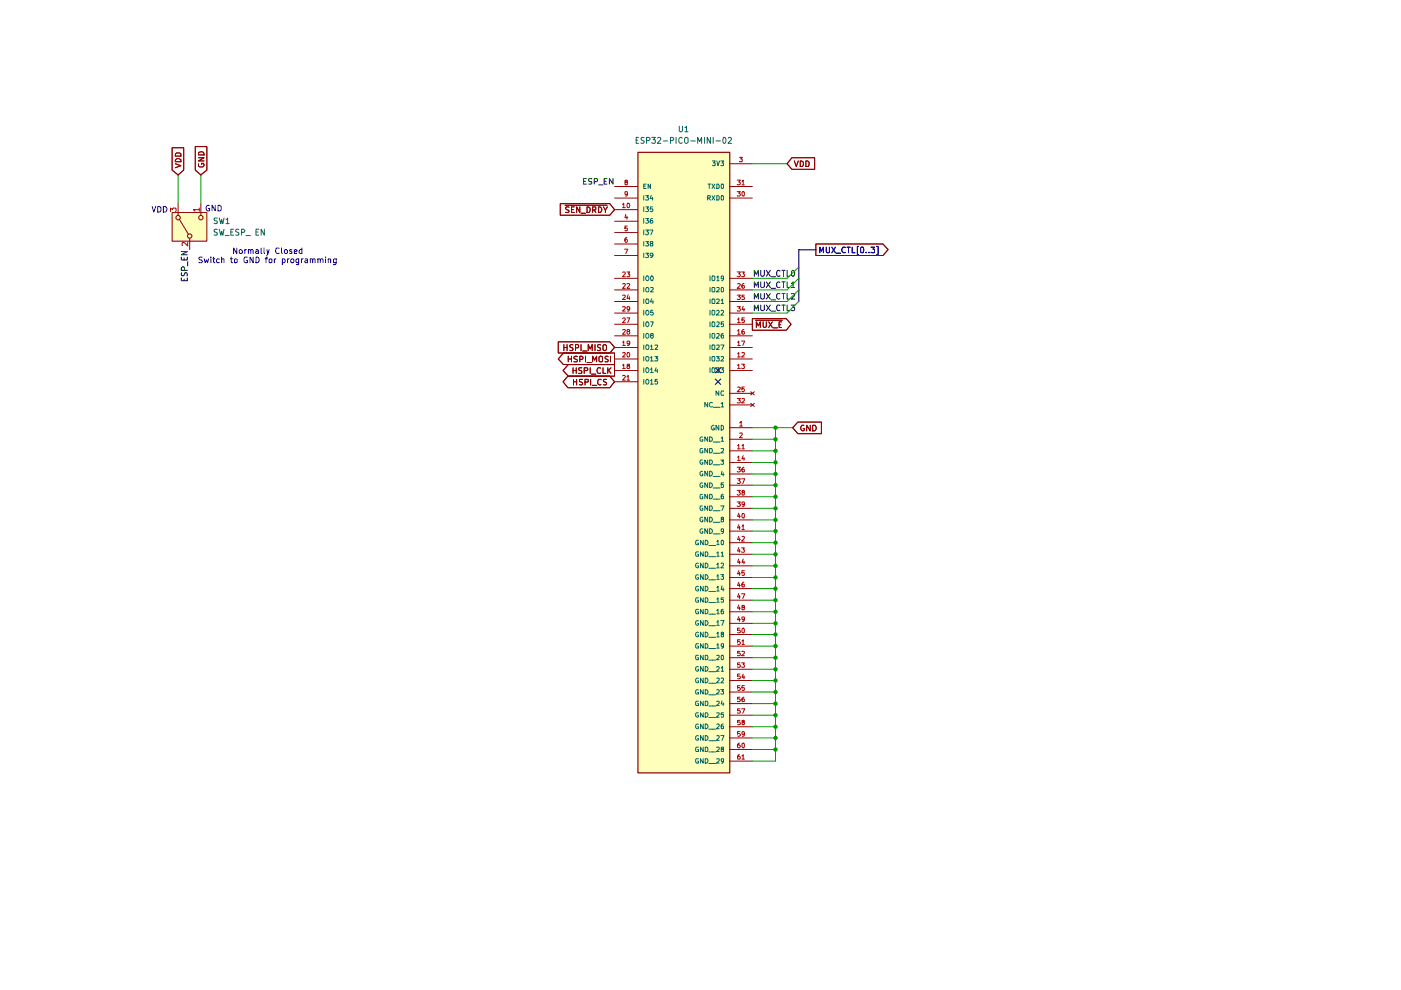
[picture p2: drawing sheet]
<svg xmlns="http://www.w3.org/2000/svg" width="297mm" height="210mm" viewBox="0 0 297 210" stroke-linecap="round" stroke-linejoin="round" font-family="sans-serif">
<g fill="#feffba">
<path d="M36.5 45.1h7.4v6.1h-7.4z"/>
<path d="M135.3 32.3h19.4v131.6h-19.4z"/>
</g>
<g fill="none" stroke="#900000" stroke-width=".21">
<path d="M36.5 31.3h2.4v4.8l-1.1 1-1.3-1zM37.2 34.7l1.2 .4-1.2 .5M37.3 33.9a.72 .72 0 0 1 1.1 0v.4h-1.2zM37.3 32.6l.1-.2h.7l.3 .2v.5h-1.2zM41.4 31.1h2.5v5l-1.3 1-1.2-1zM42.1 34.7v.5l.2 .2h.7a.52 .52 0 0 0 .2-.8h-.4v.3M42.1 33.4h1.2l-1.2 .7h1.2M42.1 32.4a.66 .66 0 0 1 .7-.2 .66 .66 0 0 1 .5 .7h-1.2zM130.3 39.5h4.9M154.7 34.7h4.8M154.7 39.5h4.8M167.9 33.4h4.8v2.5h-4.8l-1-1.2z"/>
<path d="M168.4 34.1l.4 1.2 .4-1.2M169.7 34.1a.66 .66 0 0 1 .6 .5 .66 .66 0 0 1-.2 .7h-.4zM170.9 34.1h.3l.3 .3v.7l-.1 .2h-.5zM36.5 45h7.4v6.1h-7.4zM37.8 43.2v2.4M38 46.5l2 3.2M40.2 50.5v2.4M42.6 43.2v2.4M118.8 43.2h10.5l1 1.2-1 1.2h-10.5zM119.8 43.5h8.9M120.6 43.9h-.6l-.1 .3 .6 .3 .1 .4-.1 .1h-.6M121.2 44.4h.4"/>
<path d="M121.8 43.9h-.6v1.1h.6M122.9 43.9v1.1l-.6-1.1v1.1M123.2 45.2h.9M124.5 43.9a.66 .66 0 0 1 .6 .4 .66 .66 0 0 1-.2 .7h-.4zM125.6 44.5h.6l.1-.1v-.5h-.7v1.1M126 44.5l.3 .5M126.9 43.9a.66 .66 0 0 1 .7 .4 .66 .66 0 0 1-.3 .7h-.4zM127.9 43.9l.5 .6 .4-.6M128.4 44.5v.5M130.3 46.9h4.9M130.3 49.3h4.9M130.3 51.7h4.9"/>
<path d="M130.3 54.2h4.9M130.3 42h4.9M130.3 44.4h4.9M130.3 59h4.9M154.7 42h4.8M154.7 59h4.8M173 51.7h14.2l1.1 1.2-1.1 1.3h-14.2zM118.4 72.5h10.9l1 1.2-1 1.1h-10.9zM119.5 74.8h10.8v2.5h-10.8l-1.1-1.2zM119.5 73.7h.7M119.5 73.1v1.2M120.2 73.1v1.2"/>
<path d="M120.4 79.8h8.9l1 1.1-1 1.3h-8.9l-1-1.3zM120.5 77.3h9.8v2.5h-9.8l-1.1-1.2zM120.5 76.1h.7M120.5 75.5v1.2M121.2 75.5v1.2M121.5 73.2l-.5-.1-.2 .1v.4l.6 .1 .1 .3-.3 .3h-.4M121.5 78.6h.7M121.5 78v1.2M122 73.7h.5l.2-.1v-.4l-.2-.1h-.5v1.2M122.2 78v1.2M122.4 75.6h-.6v.4l.5 .2 .1 .3-.1 .2h-.6M122.9 76.2l.6-.1v-.5l-.6-.1v1.2"/>
<path d="M123.2 73.1v1.2M123.4 78h-.6l-.1 .2 .1 .3 .6 .2v.4l-.7 .1M123.5 74.4h1M123.9 78.6h.6l.1-.2-.1-.3-.6-.1v1.2M124.1 75.5v1.2M124.5 76.9h.9M124.7 74.3v-1.2l.4 .9 .5-.9v1.2M125.1 78v1.2M125.4 79.3h.9M125.6 76.7v-1.2l.5 .9 .4-.9v1.2M126.2 73.1v1.2M127 75.7l.3-.2 .5 .2v.8l-.2 .2h-.4l-.2-.2z"/>
<path d="M127.3 73.2h-.6v.4l.6 .1v.4l-.2 .2h-.4M127.3 78.1v-.1a.66 .66 0 0 0-.7 .4 .66 .66 0 0 0 .2 .8l.5-.1M127.8 73.2l.6-.1a.86 .86 0 0 1 0 1.2l-.6-.1zM127.8 78v1.2h.6M128.9 78v1.2M128.9 75.6h-.5v.4l.5 .2v.3v.2h-.6M129 78.5l.5 .7M129.5 75.5v1.2M129.5 78l-.6 .7M130.3 76.1h4.9M130.3 78.6h4.9M130.3 68.7h4.9"/>
<path d="M130.3 71.2h4.9M130.3 73.7h4.9M130.3 61.5h4.9M130.3 63.9h4.9M130.3 66.4h4.9M154.7 76.1h4.8M154.7 78.6h4.8M154.7 68.7h4.8M154.7 71.2h4.8M154.7 73.7h4.8M154.7 61.5h4.8M154.7 63.9h4.8"/>
<path d="M154.7 66.4h4.8M159.5 67.6h7.2l1 1.1-1 1.3h-7.2zM160.2 67.9h5.7M160.4 69.4v-1.2l.4 .9 .4-.9v1.2M161.8 68.2v1a.35 .35 0 0 0 .3 .2 .35 .35 0 0 0 .4-.2v-1M163 68.2l.7 1.2M163.7 68.2l-.7 1.2M163.9 69.5h.9M165.2 68.8h.3M165.7 68.2h-.5v1.2h.5M121.6 80.9h.7M121.6 80.4v1.2"/>
<path d="M122.3 80.4v1.2M123.5 80.4h-.6v.5a.57 .57 0 0 1 .5 .6h-.5M124 81l.7-.1v-.4l-.7-.1v1.2M125.2 80.4v1.2M125.6 81.7h.9M127.4 80.5l-.5-.1-.2 .3v.7a.45 .45 0 0 0 .7 .1M128.6 80.4h-.6v.5l.5 .2 .1 .3-.2 .2-.5-.1M130.3 80.9h4.9M154.7 90.7h4.8M154.7 93.1h4.8M154.7 95.6h4.8M154.7 98h4.8"/>
<path d="M154.7 83.4h4.8M154.7 85.9h4.8M159.2 83.1l.7 .6M159.2 85.5l.7 .7M159.9 83.1l-.7 .6M159.9 85.5l-.7 .7M169.2 89.5h5v2.4h-5l-1.1-1.2zM170.4 90.2h-.4a.61 .61 0 0 0-.3 .8 .61 .61 0 0 0 .8 .3v-.5h-.2M171.8 90.2v1.2l-.8-1.2v1.2M172.3 90.2h.5a.66 .66 0 0 1 .2 .8 .66 .66 0 0 1-.7 .4zM154.7 100.5h4.8M154.7 102.9h4.8"/>
<path d="M154.7 105.3h4.8M154.7 107.8h4.8M154.7 110.2h4.8M154.7 112.6h4.8M154.7 115.1h4.8M154.7 117.5h4.8M154.7 120h4.8M154.7 122.4h4.8M154.7 124.8h4.8M154.7 127.3h4.8M154.7 129.7h4.8M154.7 132.2h4.8"/>
<path d="M154.7 134.5h4.8M154.7 137h4.8M154.7 139.4h4.8M154.7 141.9h4.8M154.7 144.3h4.8M154.7 146.7h4.8M154.7 149.2h4.8M154.7 151.6h4.8M154.7 154.1h4.8M154.7 156.5h4.8M154.7 158.9h4.8M154.7 161.4h4.8"/>
<circle cx="37.8" cy="46.1" r=".47"/>
<circle cx="40.2" cy="50" r=".47"/>
<circle cx="42.6" cy="46.1" r=".47"/>
</g>
<g fill="none" stroke="#0f0f0f" stroke-width=".21">
<path d="M123.7 38.4h.4M124.3 37.8h-.6v1.2h.6M125.5 37.9h-.7v.5l.6 .1 .1 .2-.1 .3h-.6M126 38.5h.5l.2-.1v-.5l-.7-.1v1.2M126.9 39.2h.9M128.1 38.4h.4M128.7 37.8h-.6v1.2h.6M130 37.8v1.2l-.8-1.2v1.2M38.4 58.9v.6h1.3v-.6M38.4 54.5v.6h1.3v-.6M38.4 53.3h1.3l-1.3 .7h1.3M38.5 57.8l-.1 .5 .3 .2 .3-.1 .2-.6h.3l.2 .3-.1 .4"/>
<path d="M39 54.7v.4M39 59.2v.3M39.1 57.3l-.1-.7h-.3l-.3 .2v.5h1.3M39.8 55.5v.9M159.9 58.6v-1.3l.5 .9 .4-.9v1.3M161.3 57.3v1l.2 .3h.3l.3-.3v-1M161.3 59.8v1l.2 .2h.4l.2-.2v-1M162.5 57.3l.8 1.3M162.5 59.8l.8 1.2M163.3 57.3l-.8 1.3M163.3 59.8l-.8 1.2M163.5 58.7h.9"/>
<path d="M165.4 57.5l-.4-.2-.3 .4 .1 .7 .2 .2 .4-.2M165.4 59.9a.45 .45 0 0 0-.7 .1v.7l.1 .3 .6-.1M165.8 57.3h.7M165.8 59.8h.7M166.1 57.3v1.3M166.1 59.8v1.2M166.9 57.3v1.3h.5M166.9 59.8v1.2h.5M168.1 57.3a.68 .68 0 0 1 .4 .7 .68 .68 0 0 1-.4 .6l-.3-.3v-.7zM159.9 61v-1.2l.5 .8 .4-.8v1.2M159.9 65.9v-1.2l.5 .8 .4-.8v1.2M159.9 63.4v-1.2l.5 .9 .4-.9v1.2"/>
<path d="M161.3 64.7v.9l.2 .3 .5-.1 .1-.2v-.9M161.3 62.2v1l.2 .2 .5-.1 .1-.1v-1M162.5 64.7l.8 1.2M162.5 62.2l.8 1.2M163.3 64.7l-.8 1.2M163.3 62.2l-.8 1.2M163.5 61.1h.9M163.5 66h.9M163.5 63.6h.9M165.4 64.8l-.6-.1-.1 .2 .1 .8 .2 .2 .4-.1M165.4 62.3l-.6-.1-.1 .3v.7a.45 .45 0 0 0 .7 .1M165.8 64.7h.7"/>
<path d="M165.8 62.2h.7M166.1 62.2v1.2M166.1 64.7v1.2M166.9 64.7v1.2h.5M166.9 62.2v1.2h.5M167.7 64.7h.8l-.4 .4 .3 .1v.6h-.7M167.8 60.1l.3-.3v1.2M167.8 62.3l.5-.1 .2 .4-.8 .8h.8M167.8 61h.7"/>
</g>
<g fill="none" stroke="#b80000" stroke-width=".21">
<path d="M132.7 38.6l-.2-.1v-.2h.5l-.1 .3-.4 .1v.4l.2 .1 .3-.1v-.4l-.2-.1M156.3 38.2h.7l-.4 .4 .4 .2-.1 .3h-.6M156.8 33.4h.6l-.3 .3 .3 .2-.1 .4-.5-.1M157.3 38.4l.3-.2v1M157.3 39.2h.5M36.2 44.9v-.8l.4 .3 .1-.3h.6v.8M39.8 51.4v.8l-.9-.8-.3 .1 .1 .6M42.2 44.4h-1.2l.3 .4M42.2 44.1v.7M132 43.3l.2-.2v.9M132 57.7h.4l.2 .2-.6 .8h.6M132 44h.6"/>
<path d="M132.4 52.8h.7l-.4 1M132.7 45.5l-.2 .6h.6M132.9 50.4l-.3 .1-.1 .7 .2 .2 .3-.2v-.3l-.2-.2-.3 .3M132.9 57.7h.6l-.3 .4h.2l.1 .4-.2 .2-.4-.1M132.9 45.8v.7M133 47.9h-.5v.5h.5v.5h-.5M133 41.1l-.1 .1h-.3l-.1-.5h.5v.7l-.4 .2M133 43.2l.1-.1a.47 .47 0 0 1 .4 .5 .47 .47 0 0 1-.4 .4l-.2-.3zM156.3 40.6h.7l-.4 .4 .3 .1 .1 .3-.2 .2-.5-.1M156.3 57.7h.7l-.4 .4 .4 .2v.2l-.3 .2-.4-.1M157.2 57.7h.6l-.2 .4 .2 .1v.4h-.6M157.3 40.8l.4-.2v1l-.4-.2z"/>
<path d="M132 77.5l.2-.3v.9M132 72.6l.2-.3v.9M132 74.8h.5l.1 .1-.6 .8h.6M132 79.7l.4-.1 .2 .2-.6 .8h.6M132 60.2l.4-.1 .2 .2-.6 .8h.6M132 62.7l.5-.1 .1 .1-.6 .8h.6M132 67.6l.4-.2 .2 .2-.6 .8h.6M132 69.9l.4-.1 .2 .2-.6 .9h.6M132 65.1l.5-.1 .1 .2-.6 .8h.6M132 78.1h.6M132 73.2h.6M132.9 79.9l.3-.3v1"/>
<path d="M132.9 60.2l.4-.1 .2 .2-.6 .8h.6M132.9 67.4h.6l-.4 1M133 74.8h.1a.47 .47 0 0 1 .4 .4 .47 .47 0 0 1-.4 .5l-.2-.3zM133.1 77.6l-.2-.2 .1-.2h.4v.4h-.3l-.2 .2 .2 .3 .4-.1-.2-.4M133.1 70.3l-.2-.3 .4-.2 .2 .2-.1 .3h-.3l-.2 .1 .2 .5 .4-.2-.2-.4M133.2 62.5l-.3 .7h.6M133.4 62.9v.6M133.5 72.7l-.1 .2h-.4l-.1-.4 .2-.2 .4 .2-.2 .7h-.3M133.5 65.4l-.4 .2-.2-.2 .1-.4h.4l.1 .2-.2 .8h-.3M156.3 65h.7l-.4 .4 .4 .1v.3l-.2 .2-.5-.1M156.3 62.6h.7l-.4 .3 .4 .2v.2l-.2 .2-.5-.1M156.4 75l.2-.2v.9"/>
<path d="M156.4 77.5l.2-.3v.9M156.4 67.7l.2-.3v1M156.4 70.2l.2-.4v1.1M156.4 72.6l.2-.3v.9M156.4 60.2l.3-.1 .3 .3-.7 .7h.7M156.4 75.7h.6M156.4 78.1h.6M156.4 68.4h.6M156.4 70.9h.6M156.4 73.2h.6M157.2 77.2h.6l-.2 .4h.2v.5h-.6M157.2 72.3h.7l-.4 .9"/>
<path d="M157.3 74.8h.4l.1 .4-.6 .5h.6M157.6 64.9l-.3 .7h.6M157.7 69.8l-.4 .3v.7h.5l-.1-.5h-.3l-.1 .1M157.7 60.1l-.4 .3v.6h.5l-.1-.5h-.3l-.1 .2M157.7 65.4v.6M157.8 67.4h-.5v.5h.5v.4h-.5M157.8 62.6h-.5v.4h.5v.4h-.5M132.9 80.6h.6M156.3 84.5h.7l-.4 .3 .4 .2v.3l-.2 .1-.5-.1M156.3 99.1h.7l-.4 .4 .4 .2v.2l-.3 .2-.4-.1M156.4 94.5l.2-.3v1M156.4 96.9l.2-.2v.9"/>
<path d="M156.4 82.1l.3-.1 .3 .3-.7 .8h.7M156.4 95.2h.6M156.4 97.6h.6M156.8 89.7l.3-.4v1M156.8 91.9l.4-.1 .2 .1-.6 .9h.6M156.8 90.3h.6M157.3 94.5l.3-.3v1M157.3 84.6l.4-.1 .1 .4-.6 .5h.6M157.3 95.2h.5M157.6 96.6l-.3 .7h.6M157.7 99.1l-.4 .2v.7h.5l-.1-.5h-.3l-.1 .2M157.7 97v.6"/>
<path d="M157.8 82h-.5v.5l.2-.1 .3 .1v.4l-.2 .2-.3-.2M156.3 101.5h.7l-.4 .4 .4 .2v.3l-.3 .1-.4-.1M156.3 104h.7l-.4 .3 .4 .4-.3 .3-.4-.2M156.3 106.4h.7l-.4 .4 .4 .1v.3l-.2 .2-.5-.1M156.6 108.8l-.2 .7h.6M156.6 111.3l-.2 .6h.6M156.6 113.7l-.2 .7h.6M156.6 116.1l-.2 .7h.6M156.6 118.5l-.2 .7h.6M156.8 109.1v.7M156.8 111.6v.7M156.8 114v.7"/>
<path d="M156.8 116.5v.6M156.8 119v.5M157.2 101.5h.7l-.4 1M157.2 116.2h.6l-.2 .3 .2 .1v.4h-.6M157.3 109.1l.4-.2v.9l-.4-.2zM157.3 111.6l.3-.3v1M157.3 113.8h.5v.3l-.6 .6h.6M157.3 112.3h.5M157.5 104.4l-.2-.1v-.2h.5v.2l-.5 .2v.3l.2 .2 .3-.2v-.3l-.2-.1M157.6 118.5l-.3 .7h.6M157.7 119v.5M157.8 106.8l-.2 .2-.3-.1v-.4h.5v.7l-.4 .2"/>
<path d="M156.6 121l-.2 .7h.6M156.6 123.4l-.2 .7h.6M156.6 125.8l-.2 .8h.6M156.6 128.3l-.2 .6h.6M156.6 130.7l-.2 .7h.6M156.8 121.3v.7M156.8 123.8v.7M156.8 126.2v.7M156.8 128.7v.6M156.8 131.1v.6M156.9 133.2h-.5v.5l.4-.1 .2 .4-.3 .2-.3-.1M156.9 135.6h-.5v.5l.3-.1 .3 .2-.1 .4h-.5"/>
<path d="M156.9 138.1h-.5v.4h.5l.1 .4-.2 .1-.4-.1M157.2 125.9h.7l-.4 1M157.3 135.9l.3-.3v1.1M157.3 138.2l.4-.1 .1 .4-.6 .5h.6M157.3 136.7h.5M157.4 133.3l.2-.1 .2 .2v.6l-.2 .2-.3-.2zM157.5 128.8l-.2-.1v-.3h.4l.1 .3-.5 .2v.3l.4 .1 .1-.4-.2-.1M157.7 123.4l-.4 .3v.7h.5l-.1-.5h-.3l-.1 .1M157.8 121h-.5v.5h.5v.4h-.5M157.8 131.1v.2l-.3 .1-.2-.1v-.4h.5v.6l-.2 .2h-.2M156.8 157.6l-.4 .2v.6l.3 .2 .3-.3-.3-.4-.3 .3M156.9 140.5h-.5v.5h.5l.1 .3-.2 .2-.4-.1"/>
<path d="M156.9 142.9h-.5v.5l.4-.1 .2 .5-.3 .1-.3-.1M156.9 145.4h-.5v.5l.4-.1 .2 .4-.3 .2-.3-.1M156.9 147.8h-.5v.5h.5l.1 .3-.2 .2-.4-.1M156.9 150.3h-.5v.4h.5l.1 .3-.2 .2-.4-.1M156.9 152.7h-.5v.5l.4-.1 .2 .4-.3 .2-.3-.1M156.9 155.1h-.5v.5l.4-.1 .2 .5-.3 .1-.3-.1M157.2 140.5h.6l-.2 .4 .2 .1v.4h-.6M157.2 150.3h.7l-.4 .9M157.3 157.7l.3-.1 .2 .1v.6l-.2 .3-.3-.3zM157.5 153.1l-.2-.3 .4-.1 .1 .3-.5 .2v.4l.2 .1 .3-.1v-.4l-.2-.1M157.6 142.9l-.3 .7h.6M157.7 147.8l-.4 .3v.6h.5v-.4l-.2-.1-.3 .1v.1"/>
<path d="M157.7 143.3v.6M157.8 145.4h-.5v.5h.5v.4h-.5M157.8 155.5l-.1 .2h-.3l-.1-.5h.5v.7l-.4 .2M156.8 160h-.3l-.1 .3v.6l.4 .1 .2-.2v-.3l-.3-.1-.3 .1M157.3 160.3l.3-.3v1M157.3 161h.5"/>
</g>
<path d="M135.3 32.3h19.4v131.6h-19.4z" fill="none" stroke="#900000" stroke-width=".25"/>
<g fill="none" stroke="#006665" stroke-width=".21">
<path d="M136.5 39.5h.3M137 39h-.5v1h.5M137.9 39v1l-.5-1v1M150.1 39h.6M150.4 39v1M151 39l.6 1M151 34.1h.6l-.3 .4 .3 .1v.5h-.6M151.6 39l-.6 1M152 34.1l.2 1 .4-1M152 39h.3l.2 .3v.5l-.2 .2h-.3zM152.8 34.1h.6l-.3 .4 .3 .1v.5h-.6M153 39l.4 .2v.6l-.2 .2h-.2l-.1-.2z"/>
<path d="M136.5 41.5v.9M136.5 43.9v1M136.5 46.3v1M136.5 48.8v1M136.5 51.2v1M136.5 53.7v.9M136.5 58.5v1M136.9 46.3h.6l-.3 .4h.2l.1 .5-.3 .1-.3-.1M136.9 48.8h.6l-.3 .3a.34 .34 0 0 1 .3 .3 .34 .34 0 0 1-.3 .4h-.2l-.1-.2M136.9 51.2h.6l-.3 .4 .3 .1-.1 .5-.5-.1M136.9 53.7h.6l-.3 .3 .3 .2-.1 .4-.5-.1M136.9 41.5h.6l-.3 .3 .3 .2-.1 .4-.5-.1"/>
<path d="M136.9 43.9h.6l-.3 .4h.2l.1 .4-.3 .2-.3-.1M137.2 58.5h.1a.6 .6 0 0 1 0 1h-.1a.6 .6 0 0 1 0-1zM137.8 48.8h.6l-.4 1M138 51.6l-.2-.1 .1-.3h.4l.1 .3-.6 .3 .1 .4h.4l.1-.4-.2-.2M138 58.6l.2-.1a.55 .55 0 0 1 .3 .5 .55 .55 0 0 1-.3 .5l-.3-.4zM138.1 41.4l-.3 .7h.6M138.3 46.3h-.2a.7 .7 0 0 0-.1 1l.3-.1 .1-.3-.1-.2h-.4l-.1 .2M138.3 43.9h-.4l-.1 .5 .5-.1 .1 .4-.2 .2-.4-.1M138.3 41.8v.6M138.4 54.1l-.4 .2-.2-.2 .1-.4h.4l.1 .1-.1 .7-.4 .1M150 42l.6-.2-.1-.3h-.5v.9M150.3 42l.3 .4"/>
<path d="M150.5 58.5v1M151 41.5l.6 .9M151.1 58.5l.5 .2v.7l-.3 .1-.3-.1v-.7zM151.6 41.5l-.6 .9M152 41.5h.3l.2 .2v.5l-.2 .2h-.3zM152 58.8l.2-.3v1M152 59.5h.5M153 41.5l.4 .2v.5l-.2 .2h-.2l-.1-.2zM153.4 58.9l-.1 .2h-.3l-.1-.5h.5v.7l-.4 .2M136.5 61v.9M136.5 63.4v.9M136.5 65.8v1"/>
<path d="M136.5 68.2v1.1M136.5 70.7v1M136.5 73.2v.9M136.5 75.6v.9M136.5 78v1M137 73.2h.5l.1 .5-.2 .4-.4-.1zM137 75.7l.4-.1 .2 .3-.2 .6h-.3l-.2-.3zM137 63.5h.5l.1 .5-.2 .3h-.4zM137.1 61h.3l.2 .3-.2 .6h-.3l-.2-.3zM137.2 78h.1a.6 .6 0 0 1 0 1h-.1a.6 .6 0 0 1 0-1zM137.2 68.2h.1a.6 .6 0 0 1 0 1.1h-.1a.6 .6 0 0 1 0-1.1zM137.2 70.7h.1a.6 .6 0 0 1 0 1h-.1a.6 .6 0 0 1 0-1z"/>
<path d="M137.2 65.8h.1a.6 .6 0 0 1 0 1h-.1a.6 .6 0 0 1 0-1zM137.9 78.3l.3-.3v1M137.9 73.4l.3-.2v.9M137.9 75.9l.3-.3v.9M137.9 61h.5l.1 .1-.6 .8h.6M137.9 68.2h.6l-.4 1.1M137.9 79h.6M137.9 74.1h.6M137.9 76.5h.6M138.1 71.1l-.2-.1 .2-.3 .4 .2-.2 .2h-.3l-.1 .4 .2 .2h.2l.2-.2-.2-.4M138.2 63.3l-.3 .7h.6M138.4 65.8h-.4l-.1 .5 .5-.1 .1 .4-.2 .2-.4-.1"/>
<path d="M138.4 63.8v.5M138.9 73.2h.5v.1l-.5 .8h.5M138.9 75.6h.5l-.3 .3h.3v.2v.4h-.5M139.1 78l-.2 .7h.5M139.4 78.3v.7M150.5 61v.9M150.5 63.4v.9M150.5 65.8v1M150.5 68.2v1.1M150.5 70.7v1M150.5 73.2v.9M150.5 75.6v.9"/>
<path d="M150.5 78v1M151 75.7h.6l-.1 .8h-.5zM151 73.2h.6l-.1 .9-.5-.1zM151 63.5h.6l-.1 .8h-.5zM151 61h.5l.1 .1-.1 .8-.5-.1zM151.1 78l.5 .1v.7l-.3 .2-.3-.2v-.7zM151.1 68.2l.5 .2v.7l-.3 .2-.3-.2v-.7zM151.1 70.7l.5 .2v.6l-.3 .2-.3-.2v-.6zM151.1 65.8l.5 .2v.6l-.3 .2-.3-.2v-.6zM151.9 75.6h.6l-.4 .3 .4 .1v.5h-.6M151.9 78h.6l-.4 .4 .4 .1v.4h-.6M152 68.3h.5v.4l-.6 .6h.6"/>
<path d="M152 70.8h.5v.3l-.6 .6h.6M152 73.2h.4l.1 .4-.6 .5h.6M152 61h.4l.1 .4-.6 .5h.6M152 66l.1-.2h.2l.2 .4-.6 .6h.6M152 63.5l.4-.1 .1 .4-.6 .5h.6M152.8 78h.6l-.3 .4 .3 .1v.4h-.6M152.8 73.2h.7l-.4 .9M152.9 75.7l.4-.1 .1 .3-.6 .6h.6M152.9 66l.1-.2h.2l.2 .4-.6 .6h.6M152.9 63.7l.3-.3v.9M152.9 64.3h.5M153 61l.4 .1v.6l-.2 .2h-.2l-.1-.2z"/>
<path d="M153.3 70.7l-.4 .3v.5l.2 .2 .3-.2v-.4l-.3-.1-.2 .3M153.4 68.2h-.5v.5h.5v.5h-.5M136.5 80.4v1M137.2 80.4h.1a.6 .6 0 0 1 0 1h-.1a.6 .6 0 0 1 0-1zM137.9 80.7l.3-.3v1M137.9 81.4h.6M139.4 80.4h-.5v.5l.1-.1a.35 .35 0 0 1 .4 .4 .35 .35 0 0 1-.5 .2M148.9 92.7l-.1-.1-.4 .3v.5l.2 .2 .4-.1v-.3h-.2M148.9 95.1h-.3l-.2 .1v.6l.2 .2h.3l.1-.4h-.2M148.9 97.5h-.3l-.2 .2v.5l.4 .3 .2-.1v-.4h-.2M148.9 100l-.1-.1-.4 .3v.5l.4 .2 .2-.1v-.3h-.2M150 92.6v1l-.6-1v1"/>
<path d="M150 95.1v.9l-.6-.9v.9M150 97.5v1l-.6-1v1M150 85.3v1l-.6-1v1M150 99.9v1l-.6-1v1M150.5 92.6a.51 .51 0 0 1 .5 .4 .51 .51 0 0 1-.2 .6h-.3zM150.5 95.1l.5 .1v.4l-.2 .4h-.3zM150.5 97.5h.3a.5 .5 0 0 1 .2 .6 .5 .5 0 0 1-.5 .4zM150.5 99.9a.52 .52 0 0 1 .6 .5 .52 .52 0 0 1-.6 .5zM151 85.4l-.4-.1-.2 .5 .2 .5 .4-.1M151.2 93.7h1.5M151.2 96.1h1.5M151.2 98.6h1.5"/>
<path d="M151.2 86.4h1.5M151.4 90.3l-.3-.1-.3 .4 .3 .6 .4-.1v-.3h-.3M152.4 90.2v1l-.6-1v1M152.4 82.9v.9l-.6-.9v.9M152.8 97.5h.6l-.3 .4 .3 .1v.4h-.6M152.9 90.2l.5 .2v.5l-.3 .3h-.2zM152.9 92.9l.3-.3v1M152.9 95.2l.4-.1 .1 .4-.6 .5h.6M152.9 85.6l.3-.3v1M152.9 93.6h.5M152.9 86.3h.5M153.1 99.9l-.2 .7h.6"/>
<path d="M153.4 83l-.4-.1-.2 .4 .2 .5 .4-.1M148.1 114.6h-.4l-.2 .2v.5l.2 .2h.4v-.4h-.2M148.1 117h-.4l-.2 .2v.5l.2 .2h.4v-.4h-.2M148.1 119.5l-.3-.1-.3 .2v.5l.3 .3 .3-.1v-.3h-.2M148.9 102.4h-.1l-.4 .2v.5l.4 .3 .2-.2v-.2h-.2M148.9 104.8h-.3l-.2 .3v.5l.2 .1h.4v-.4h-.2M148.9 107.3h-.3l-.2 .1v.5l.2 .3 .4-.1v-.3h-.2M148.9 109.7l-.1-.1-.4 .3v.5l.4 .3 .2-.1v-.4h-.2M148.9 112.2l-.1-.1-.4 .3v.5l.4 .2 .2-.1v-.3h-.2M149.1 114.6v.9l-.6-.9v.9M149.1 117v.9l-.6-.9v.9M149.1 119.4v1l-.6-1v1"/>
<path d="M149.5 114.6h.4l.1 .1 .1 .4-.2 .4h-.4zM149.5 117l.5 .1 .1 .4-.2 .4h-.4zM149.5 119.4a.52 .52 0 0 1 .6 .5 .52 .52 0 0 1-.6 .5zM150 102.4v1l-.6-1v1M150 104.8v.9l-.6-.9v.9M150 107.3v.9l-.6-.9v.9M150 109.6v1.1l-.6-1.1v1.1M150 112.1v1l-.6-1v1M150.3 115.7h1.4M150.3 118h1.4M150.5 102.4a.52 .52 0 0 1 .6 .5 .52 .52 0 0 1-.6 .5zM150.5 104.8l.5 .1v.4l-.2 .4h-.3z"/>
<path d="M150.5 107.3l.5 .1v.4l-.2 .4h-.3zM150.5 109.6a.52 .52 0 0 1 .6 .6 .52 .52 0 0 1-.6 .5zM150.5 112.1a.52 .52 0 0 1 .6 .5 .52 .52 0 0 1-.6 .5zM151.2 101h1.5M151.2 103.5h1.5M151.2 105.8h1.5M151.2 108.3h1.5M151.2 110.7h1.5M151.2 113.2h1.5M152 114.8l.2-.2v.9M152 117.3l.2-.3v.9M152 119.7l.2-.3v1"/>
<path d="M152 115.5h.5M152 117.9h.5M152.8 107.3h.7l-.4 .9M152.9 117.3l.3-.3v.9M152.9 119.5l.1-.1h.2l.2 .4-.6 .6h.6M152.9 117.9h.5M153 114.6l.4 .1v.6l-.2 .2h-.2l-.1-.2zM153.1 110.1l-.2-.1v-.3h.5l-.1 .4-.4 .1v.4l.2 .1 .3-.1v-.4l-.2-.1M153.3 104.8h-.2l-.2 .3v.6h.5v-.5h-.3l-.2 .1M153.3 100.2v.7M153.4 102.4h-.5v.5l.1-.2h.2l.2 .2v.3l-.2 .2h-.2l-.1-.2M153.4 112.5l-.1 .2h-.3l-.1-.5h.5v.7l-.4 .2"/>
<path d="M148.1 121.9l-.3-.1-.3 .3v.5l.3 .3 .3-.1v-.4h-.2M148.1 124.4l-.3-.1-.3 .2v.6l.3 .2 .3-.1v-.3h-.2M148.1 126.7l-.5 .1-.1 .7 .2 .2h.4v-.4h-.2M148.1 129.2h-.4l-.2 .2v.5l.2 .2h.4v-.4h-.2M148.1 131.7l-.3-.1-.3 .2v.5l.3 .3 .3-.1v-.3h-.2M148.1 134.1l-.3-.1-.3 .3v.5l.3 .2h.3v-.4h-.2M148.1 136.5h-.4l-.2 .2v.5l.2 .2h.4v-.4h-.2M148.1 138.9h-.4l-.2 .2v.5l.2 .3h.4v-.5h-.2M149.1 121.8v1.1l-.6-1.1v1.1M149.1 124.3v1l-.6-1v1M149.1 126.7v1l-.6-1v1M149.1 129.2v.9l-.6-.9v.9"/>
<path d="M149.1 131.6v1l-.6-1v1M149.1 134v1l-.6-1v1M149.1 136.5v.9l-.6-.9v.9M149.1 138.9v1l-.6-1v1M149.5 121.8a.52 .52 0 0 1 .6 .5 .52 .52 0 0 1-.6 .6zM149.5 124.3a.52 .52 0 0 1 .6 .5 .52 .52 0 0 1-.6 .5zM149.5 126.7l.5 .1 .1 .5-.2 .4h-.4zM149.5 129.2l.5 .1 .1 .4-.2 .4h-.4zM149.5 131.6a.52 .52 0 0 1 .6 .5 .52 .52 0 0 1-.6 .5zM149.5 134a.52 .52 0 0 1 .6 .5 .52 .52 0 0 1-.6 .5zM149.5 136.5h.4l.1 .2 .1 .3-.2 .4h-.4zM149.5 138.9l.5 .1 .1 .4-.2 .5h-.4z"/>
<path d="M150.3 120.5h1.4M150.3 122.9h1.4M150.3 125.4h1.4M150.3 127.8h1.4M150.3 130.2h1.4M150.3 132.7h1.4M150.3 135.1h1.4M150.3 137.5h1.4M150.3 140h1.4M152 122.2l.2-.4v1.1M152 124.5l.2-.2v1M152 127l.2-.3v1"/>
<path d="M152 129.5l.2-.3v.9M152 131.9l.2-.3v1M152 134.3l.2-.3v1M152 136.7l.2-.2v.9M152 139l.4-.1 .1 .5-.6 .5h.6M152 120.4h.5M152 122.9h.5M152 125.3h.5M152 127.7h.5M152 130.1h.5M152 132.6h.5M152 135h.5"/>
<path d="M152 137.4h.5M152.8 121.8h.6l-.3 .5h.3v.5h-.6M152.8 131.6h.7l-.4 1M153 138.9l.4 .2v.6l-.2 .2h-.2l-.1-.2zM153.1 124.2l-.2 .8h.6M153.1 134.5l-.2-.1v-.3h.5v.3l-.5 .1v.5h.2h.3v-.5h-.2M153.3 129.2l-.4 .2v.6h.5l-.1-.5h-.3l-.1 .2M153.3 124.6v.7M153.4 126.7h-.5v.5h.5v.4h-.5M153.4 136.9l-.2 .2-.3-.1v-.4h.5v.6l-.4 .2M148.1 141.4l-.3-.1-.3 .3v.5l.3 .2 .3-.1v-.3h-.2M148.1 143.8h-.3l-.3 .2v.5l.3 .3 .3-.1v-.3h-.2"/>
<path d="M148.1 146.3l-.3-.1-.3 .3v.5l.2 .2h.4v-.4h-.2M148.1 148.7h-.4l-.2 .1v.6l.2 .2h.4v-.4h-.2M148.1 151.1h-.4l-.2 .2v.5l.3 .3 .3-.1v-.4h-.2M148.1 153.6l-.3-.1-.3 .3v.5l.3 .2 .3-.1v-.3h-.2M148.1 156h-.3l-.3 .2v.5l.3 .3 .3-.1v-.4h-.2M148.1 158.4l-.5 .1-.1 .7 .2 .1h.4v-.4h-.2M149.1 141.3v1l-.6-1v1M149.1 143.8v1l-.6-1v1M149.1 146.2v1l-.6-1v1M149.1 148.7v.9l-.6-.9v.9M149.1 151.1v1l-.6-1v1M149.1 153.5v1l-.6-1v1"/>
<path d="M149.1 156v1l-.6-1v1M149.1 158.4v.9l-.6-.9v.9M149.5 141.3a.52 .52 0 0 1 .6 .5 .52 .52 0 0 1-.6 .5zM149.5 143.8a.52 .52 0 0 1 .6 .5 .52 .52 0 0 1-.6 .5zM149.5 146.2a.51 .51 0 0 1 .6 .3 .51 .51 0 0 1-.2 .7h-.4zM149.5 148.7l.5 .1 .1 .4-.2 .4h-.4zM149.5 151.1h.4a.5 .5 0 0 1 .2 .6 .5 .5 0 0 1-.6 .4zM149.5 153.5a.52 .52 0 0 1 .6 .5 .52 .52 0 0 1-.6 .5zM149.5 156a.52 .52 0 0 1 .6 .5 .52 .52 0 0 1-.6 .5zM149.5 158.4l.5 .1 .1 .4-.2 .4h-.4zM150.3 142.4h1.4M150.3 144.9h1.4"/>
<path d="M150.3 147.3h1.4M150.3 149.7h1.4M150.3 152.1h1.4M150.3 154.6h1.4M150.3 157.1h1.4M150.3 159.4h1.4M152 141.5l.1-.2h.2l.2 .4-.6 .6h.6M152 143.8h.5v.4l-.6 .6h.6M152 146.3h.5v.3l-.6 .6h.6M152 148.8l.4-.1 .1 .4-.6 .5h.6M152 151.2l.4-.1 .1 .4-.6 .6h.6M152 153.6h.5v.3l-.6 .6h.6"/>
<path d="M152 156h.5v.4l-.6 .6h.6M152 158.5l.4-.1 .1 .4-.6 .5h.6M152.8 146.2h.6l-.3 .4h.3v.5h-.6M152.8 156h.7l-.4 1M152.9 141.6l.3-.3v1M152.9 143.8h.5v.4l-.6 .6h.6M152.9 142.3h.5M153.1 148.6l-.2 .7h.6M153.1 158.8l-.2-.1v-.2l.4-.1 .1 .3-.5 .2v.4h.4l.1-.4-.2-.1M153.3 153.5l-.4 .3v.6h.5l-.1-.5h-.3l-.1 .2M153.3 149v.6M153.4 151.1h-.5v.5h.5v.4h-.5"/>
<path d="M148.1 160.9h-.4l-.2 .1v.5l.2 .3h.4v-.4h-.2M149.1 160.9v.9l-.6-.9v.9M149.5 160.9l.5 .1 .1 .4-.2 .4h-.4zM150.3 161.9h1.4M152 161l.4-.1 .1 .4-.6 .5h.6M153.4 161.3l-.2 .2-.3-.1v-.4h.5v.5l-.2 .3h-.2"/>
</g>
<g fill="none" stroke="#0d008a" stroke-width=".21">
<path d="M173.8 53.6v-1.2l.4 .9 .4-.9v1.2M175.2 52.4v.9l.2 .3 .5-.1v-1.1M176.4 52.4l.7 1.2M177.1 52.4l-.7 1.2M177.3 53.7h.9M179.2 52.5l-.5-.1a.61 .61 0 0 0-.2 .8 .61 .61 0 0 0 .7 .3M179.6 52.4h.7M179.9 52.4v1.2M180.7 52.4v1.2h.6M182 52.2h-.2v1.8h.2M182.5 52.6l.1-.2h.4a.86 .86 0 0 1-.1 1.2l-.4-.3zM183.6 53.5v.1"/>
<path d="M184.2 53.5v.1M184.7 52.4h.7l-.3 .4 .3 .2v.5h-.7M185.8 52.2h.4v1.8h-.4M151.6 78l1.2 1.1M152.8 78l-1.2 1.1M151.6 80.3l1.2 1.2M152.8 80.3l-1.2 1.2"/>
</g>
<path d="M173 53h-3.6v11" fill="none" stroke="#0d008a" stroke-width=".25"/>
<g fill="none" stroke="#009a00" stroke-width=".21">
<path d="M37.8 37.1v6.1M42.6 37.1v6.1M159.5 34.7h7.4M169.3 59l-2.4 2.5h-7.4M169.3 56.6l-2.4 2.4h-7.4M169.3 63.9l-2.4 2.5h-7.4M169.3 61.5l-2.4 2.4h-7.4M159.5 98h4.9M159.5 95.6h4.9M159.5 93.1h4.9M159.5 90.7h8.6M164.4 90.7v70.7h-4.9"/>
<path d="M159.5 120h4.9M159.5 117.5h4.9M159.5 112.6h4.9M159.5 115.1h4.9M159.5 105.3h4.9M159.5 102.9h4.9M159.5 100.5h4.9M159.5 107.8h4.9M159.5 110.2h4.9M159.5 122.4h4.9M159.5 134.5h4.9M159.5 137h4.9"/>
<path d="M159.5 139.4h4.9M159.5 124.8h4.9M159.5 127.3h4.9M159.5 129.7h4.9M159.5 132.2h4.9M159.5 144.3h4.9M159.5 141.9h4.9M159.5 158.9h4.9M159.5 156.5h4.9M159.5 151.6h4.9M159.5 154.1h4.9M159.5 149.2h4.9"/>
<path d="M159.5 146.7h4.9"/>
</g>
<g fill="none" stroke="#1900ca" stroke-width=".21">
<path d="M32.3 43.8l.3 1.2 .4-1.2M33.4 43.8l.7 .2v.7l-.2 .3h-.5zM34.6 43.8a.66 .66 0 0 1 .8 .4 .66 .66 0 0 1-.3 .8h-.5zM42.9 54.5h-.6l-.1 .2 .2 .4h.3l.2 .3-.1 .2h-.6M43.3 54.9l.2 .8 .3-.6 .2 .6 .2-.8M44.4 43.6l-.1-.1a.66 .66 0 0 0-.6 .5 .66 .66 0 0 0 .2 .7l.5-.1v-.4h-.2M44.7 54.5v.1M44.7 54.9v.8M45.1 54.9h.5M45.3 54.5v1.1l.3 .1M45.6 43.5v1.2l-.6-1.2v1.2M46.2 43.5l.6 .2 .1 .2v.5l-.2 .3h-.5z"/>
<path d="M46.5 54.9h-.4l-.2 .2 .1 .5h.5M47 55l.2-.1h.3v.8M47 54.5v1.2M48.9 54.9h.5M49 54.5v1l.4 .2M49.7 55l.2-.1h.3l.1 .7h-.6zM50.2 52.6v1.2l-.7-1.2v1.2M50.8 53l.3-.1 .3 .3-.1 .5h-.5zM51.9 52.9v.9M52.2 52.9l-.3 .3M52.4 54.5h-.5l-.2 .3v.7a.52 .52 0 0 0 .8 .1v-.4h-.3M52.7 53.1l.1-.2 .4 .2v.7"/>
<path d="M52.7 52.9v.9M53.2 53.1l.1-.2 .4 .2v.7M53.7 54.5v1.2l-.7-1.2v1.2M54.3 53l.3-.1 .2 .2v.7M54.3 54.5h.4a.66 .66 0 0 1 .2 .8 .66 .66 0 0 1-.6 .4zM54.8 53.3h-.4l-.2 .1 .2 .4 .4-.1M55.4 52.6v1.1l.1 .1M56 52.6v1l.1 .2M56.2 54.9h.5M56.6 52.9l.2 .9M56.7 54.5h-.2l-.1 .2v1M57.1 52.9l-.5 1.3"/>
<path d="M57.1 55l.1-.1h.4l.1 .7h-.6zM58.2 54.9v.8M58.5 54.9l-.3 .2M59.2 52.7l-.5-.1a.67 .67 0 0 0-.3 .7 .67 .67 0 0 0 .5 .5l.3-.1M59.7 52.6v1l.2 .2M59.9 54.9h.5l.1 .6a.36 .36 0 0 1-.6 .1M59.9 54.9v1.2M60.4 53l.3-.1 .3 .3-.1 .5h-.5zM61 54.9v.8M61.3 54.9l-.3 .2M61.9 53l-.3-.1-.2 .2 .2 .2 .3 .1v.3h-.5M61.9 54.9l.4 .2v.4l-.2 .2-.5-.2v-.4z"/>
<path d="M62.4 53.3h.6l-.1-.3h-.5v.7h.5M63.3 54.9v1.1l-.1 .1-.4-.1M63.3 54.9h-.3l-.3 .2 .1 .5h.5M63.9 54.9v.8M64 53l-.3-.1-.3 .3 .1 .5h.5M64 52.6v1.2M64.3 54.9l-.4 .2M64.7 54.9h.5v.8M65.2 55.2l-.5 .1-.1 .2 .2 .2 .4-.1M65.8 55l.2-.1h.3v.8M65.8 54.9v.8M66.3 55.1l.2-.2h.3v.8"/>
<path d="M67.4 55l.2-.1h.3v.8M67.4 54.9v.8M67.9 55.1l.4-.2 .2 .2v.6M69 54.5v.1M69 54.9v.8M69.6 55l.2-.1h.3v.8M69.6 54.9v.8M71.3 54.9v1l-.3 .2-.3-.1M71.3 54.9h-.4l-.2 .1v.6h.6"/>
</g>
<g fill="#009a00">
<circle cx="164.4" cy="120" r=".47"/>
<circle cx="164.4" cy="117.5" r=".47"/>
<circle cx="164.4" cy="139.4" r=".47"/>
<circle cx="164.4" cy="137" r=".47"/>
<circle cx="164.4" cy="127.3" r=".47"/>
<circle cx="164.4" cy="122.4" r=".47"/>
<circle cx="164.4" cy="124.8" r=".47"/>
<circle cx="164.4" cy="129.7" r=".47"/>
<circle cx="164.4" cy="134.5" r=".47"/>
<circle cx="164.4" cy="132.2" r=".47"/>
<circle cx="164.4" cy="112.6" r=".47"/>
<circle cx="164.4" cy="115.1" r=".47"/>
<circle cx="164.4" cy="100.5" r=".47"/>
<circle cx="164.4" cy="98" r=".47"/>
<circle cx="164.4" cy="107.8" r=".47"/>
<circle cx="164.4" cy="105.3" r=".47"/>
<circle cx="164.4" cy="102.9" r=".47"/>
<circle cx="164.4" cy="110.2" r=".47"/>
<circle cx="164.4" cy="144.3" r=".47"/>
<circle cx="164.4" cy="141.9" r=".47"/>
<circle cx="164.4" cy="156.5" r=".47"/>
<circle cx="164.4" cy="158.9" r=".47"/>
<circle cx="164.4" cy="151.6" r=".47"/>
<circle cx="164.4" cy="154.1" r=".47"/>
<circle cx="164.4" cy="146.7" r=".47"/>
<circle cx="164.4" cy="149.2" r=".47"/>
<circle cx="164.4" cy="93.1" r=".47"/>
<circle cx="164.4" cy="90.7" r=".47"/>
<circle cx="164.4" cy="95.6" r=".47"/>
</g>
<g fill="none" stroke="#006665" stroke-width=".21">
<path d="M134.9 29.7h.3M135.4 29.1h-.5v1.3h.5M136.6 29.2l-.5-.1-.2 .3 .1 .2 .6 .3v.3l-.3 .2-.4-.1M137.1 29.8h.5l.2-.4-.2-.3h-.5v1.3M138.2 29.1h.7l-.4 .5 .4 .1v.5l-.1 .2h-.5l-.1-.2M139.4 29.3l.5-.2 .2 .4-.7 .9h.7M140.6 29.9h1M142.2 29.8l.5-.1v-.5l-.5-.1v1.3M143.3 29.1v1.3M144 26.8v.9a.35 .35 0 0 0 .4 .3 .35 .35 0 0 0 .3-.3v-.9M144.6 29.3l-.3-.2-.4 .4 .1 .7 .3 .2 .3-.2M145.2 27.1l.3-.3v1.1"/>
<path d="M145.2 27.9h.7M145.4 29.1l.5 .2v.9l-.5 .2a.86 .86 0 0 1 0-1.3zM146.5 29.9h.9M147.9 30.4v-1.3l.4 1 .5-1v1.3M149.4 29.1v1.3M150.6 29.1v1.3l-.7-1.3v1.3M151.2 29.1v1.3M151.8 29.9h.9M153.5 29.1a.68 .68 0 0 1 .4 .7 .68 .68 0 0 1-.4 .6l-.3-.5 .1-.6zM154.4 29.3l.5-.2 .2 .4-.8 .9h.8M46.1 48.7l-.5-.1-.2 .3 .1 .3 .6 .2v.4h-.7M46.1 46.2h-.6l-.1 .2 .1 .3 .6 .3v.3h-.7"/>
<path d="M46.5 48.6l.3 1.3 .2-.9 .2 .9 .3-1.3M46.5 46.2l.3 1.2 .2-.8 .2 .8 .3-1.2M47.8 50h.8M47.9 46.6l.4-.4v1.2M47.9 47.4h.7M48.9 49.2h.5M49.5 48.6h-.6v1.3h.6M50.6 48.7l-.4-.1-.2 .3 .1 .3 .5 .2v.4h-.6M51.2 49.3l.6-.1 .1-.3-.3-.3h-.4v1.3M52.2 50h.9M54.3 49.2h.4M54.9 48.6h-.6v1.3h.6"/>
<path d="M56 48.6v1.3l-.6-1.3v1.3"/>
</g>
</svg>
